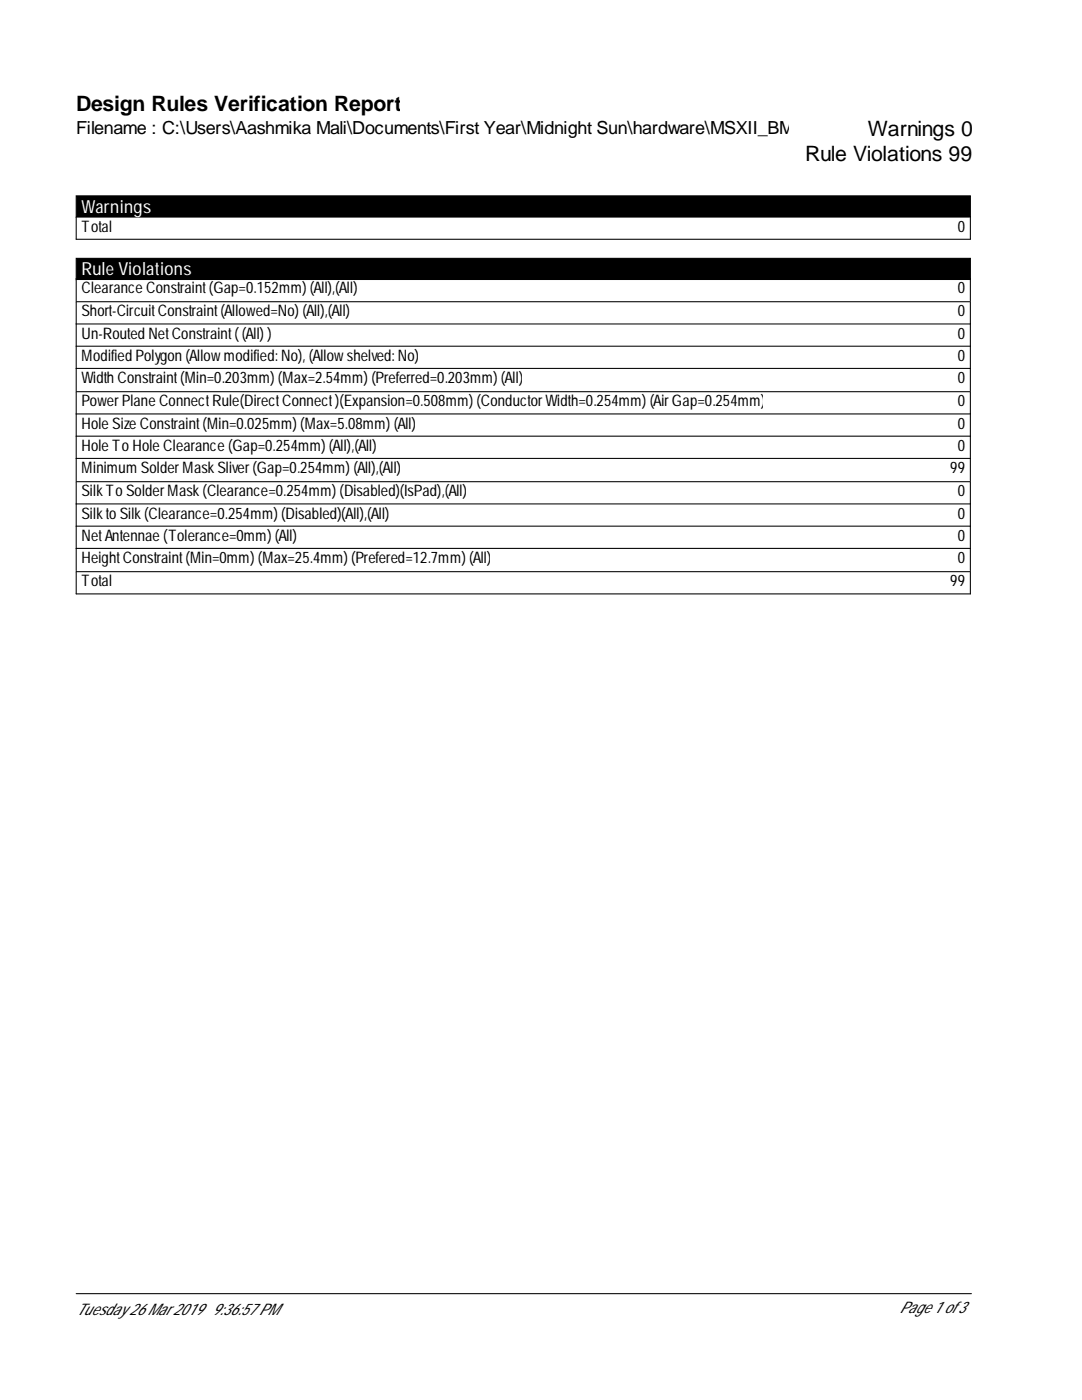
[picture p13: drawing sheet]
<svg xmlns="http://www.w3.org/2000/svg" width="216mm" height="279mm" viewBox="0 0 216 279" stroke-linecap="round" stroke-linejoin="round" font-family="sans-serif">
<defs><g id="words">
<g font-size="4.2">
<text x="15.2" y="22.2">Design Rules Verification Report</text>
<text x="173.1" y="27.1">Warnings 0</text>
<text x="160.7" y="32.1">Rule Violations 99</text>
</g>
<text font-size="3.6" x="15.2" y="26.7">Filename : C:\Users\Aashmika Mali\Documents\First Year\Midnight Sun\hardware\MSXII_BM</text>
<g font-size="3.6" fill="#fff">
<text x="16.3" y="42.4">Warnings</text>
<text x="16.3" y="54.9">Rule Violations</text>
</g>
<g font-size="3.2">
<text x="16.3" y="46.2">Total</text>
<text x="191.1" y="46.2">0</text>
<text x="16.3" y="58.5">Clearance Constraint (Gap=0.152mm) (All),(All)</text>
<text x="191.1" y="58.5">0</text>
<text x="16.3" y="63.1">Short-Circuit Constraint (Allowed=No) (All),(All)</text>
<text x="191.1" y="63.1">0</text>
<text x="16.3" y="67.6">Un-Routed Net Constraint ( (All) )</text>
<text x="191.1" y="67.6">0</text>
<text x="16.3" y="72">Modified Polygon (Allow modified: No), (Allow shelved: No)</text>
<text x="16.3" y="76.4">Width Constraint (Min=0.203mm) (Max=2.54mm) (Preferred=0.203mm) (All)</text>
<text x="191.1" y="72">0</text>
<text x="191.1" y="76.4">0</text>
<text x="16.3" y="81.1">Power Plane Connect Rule(Direct Connect )(Expansion=0.508mm) (Conductor Width=0.254mm) (Air Gap=0.254mm)</text>
<text x="191.1" y="81.1">0</text>
<text x="16.3" y="85.5">Hole Size Constraint (Min=0.025mm) (Max=5.08mm) (All)</text>
<text x="16.3" y="90">Hole To Hole Clearance (Gap=0.254mm) (All),(All)</text>
<text x="191.1" y="85.5">0</text>
<text x="191.1" y="90">0</text>
<text x="16.3" y="94.4">Minimum Solder Mask Sliver (Gap=0.254mm) (All),(All)</text>
<text x="189.6" y="94.4">99</text>
<text x="16.3" y="99.1">Silk To Solder Mask (Clearance=0.254mm) (Disabled)(IsPad),(All)</text>
<text x="191.1" y="99.1">0</text>
<text x="16.3" y="103.5">Silk to Silk (Clearance=0.254mm) (Disabled)(All),(All)</text>
<text x="16.3" y="107.9">Net Antennae (Tolerance=0mm) (All)</text>
<text x="191.1" y="103.5">0</text>
<text x="191.1" y="107.9">0</text>
<text x="16.3" y="112.4">Height Constraint (Min=0mm) (Max=25.4mm) (Prefered=12.7mm) (All)</text>
<text x="191.1" y="112.4">0</text>
<text x="16.3" y="117">Total</text>
<text x="189.6" y="117">99</text>
<text x="15.2" y="262.3">Tuesday 26 Mar 2019</text>
<text x="42.3" y="262.3">9:36:57 PM</text>
<text x="179.5" y="262.1">Page 1 of3</text>
</g>
</g></defs>
<path d="M15.2 39.1h178.4v4.2h-178.4zM15.2 51.6h178.4v4.2h-178.4z" fill="#000" stroke="#000" stroke-width=".21"/>
<g fill="none" stroke="#000" stroke-width=".21">
<path d="M15.2 43.3v4.5h178.4v-4.5M15.2 55.6v4.4M193.6 55.6v4.4M15.2 78v-17.8h178.4v17.8M15.2 64.7h178.4M15.2 69.1h178.4M15.2 73.5h178.4M15.2 95.9v-17.7h178.4v17.7M15.2 82.6h178.4M15.2 87h178.4M15.2 91.5h178.4M15.2 113.9v-17.8h178.4v17.8"/>
<path d="M15.2 114.1h178.4v4.4h-178.4zM15.2 100.6h178.4M15.2 105h178.4M15.2 109.4h178.4M15.2 258.2h178.6"/>
</g>
<use href="#words"/>
</svg>
